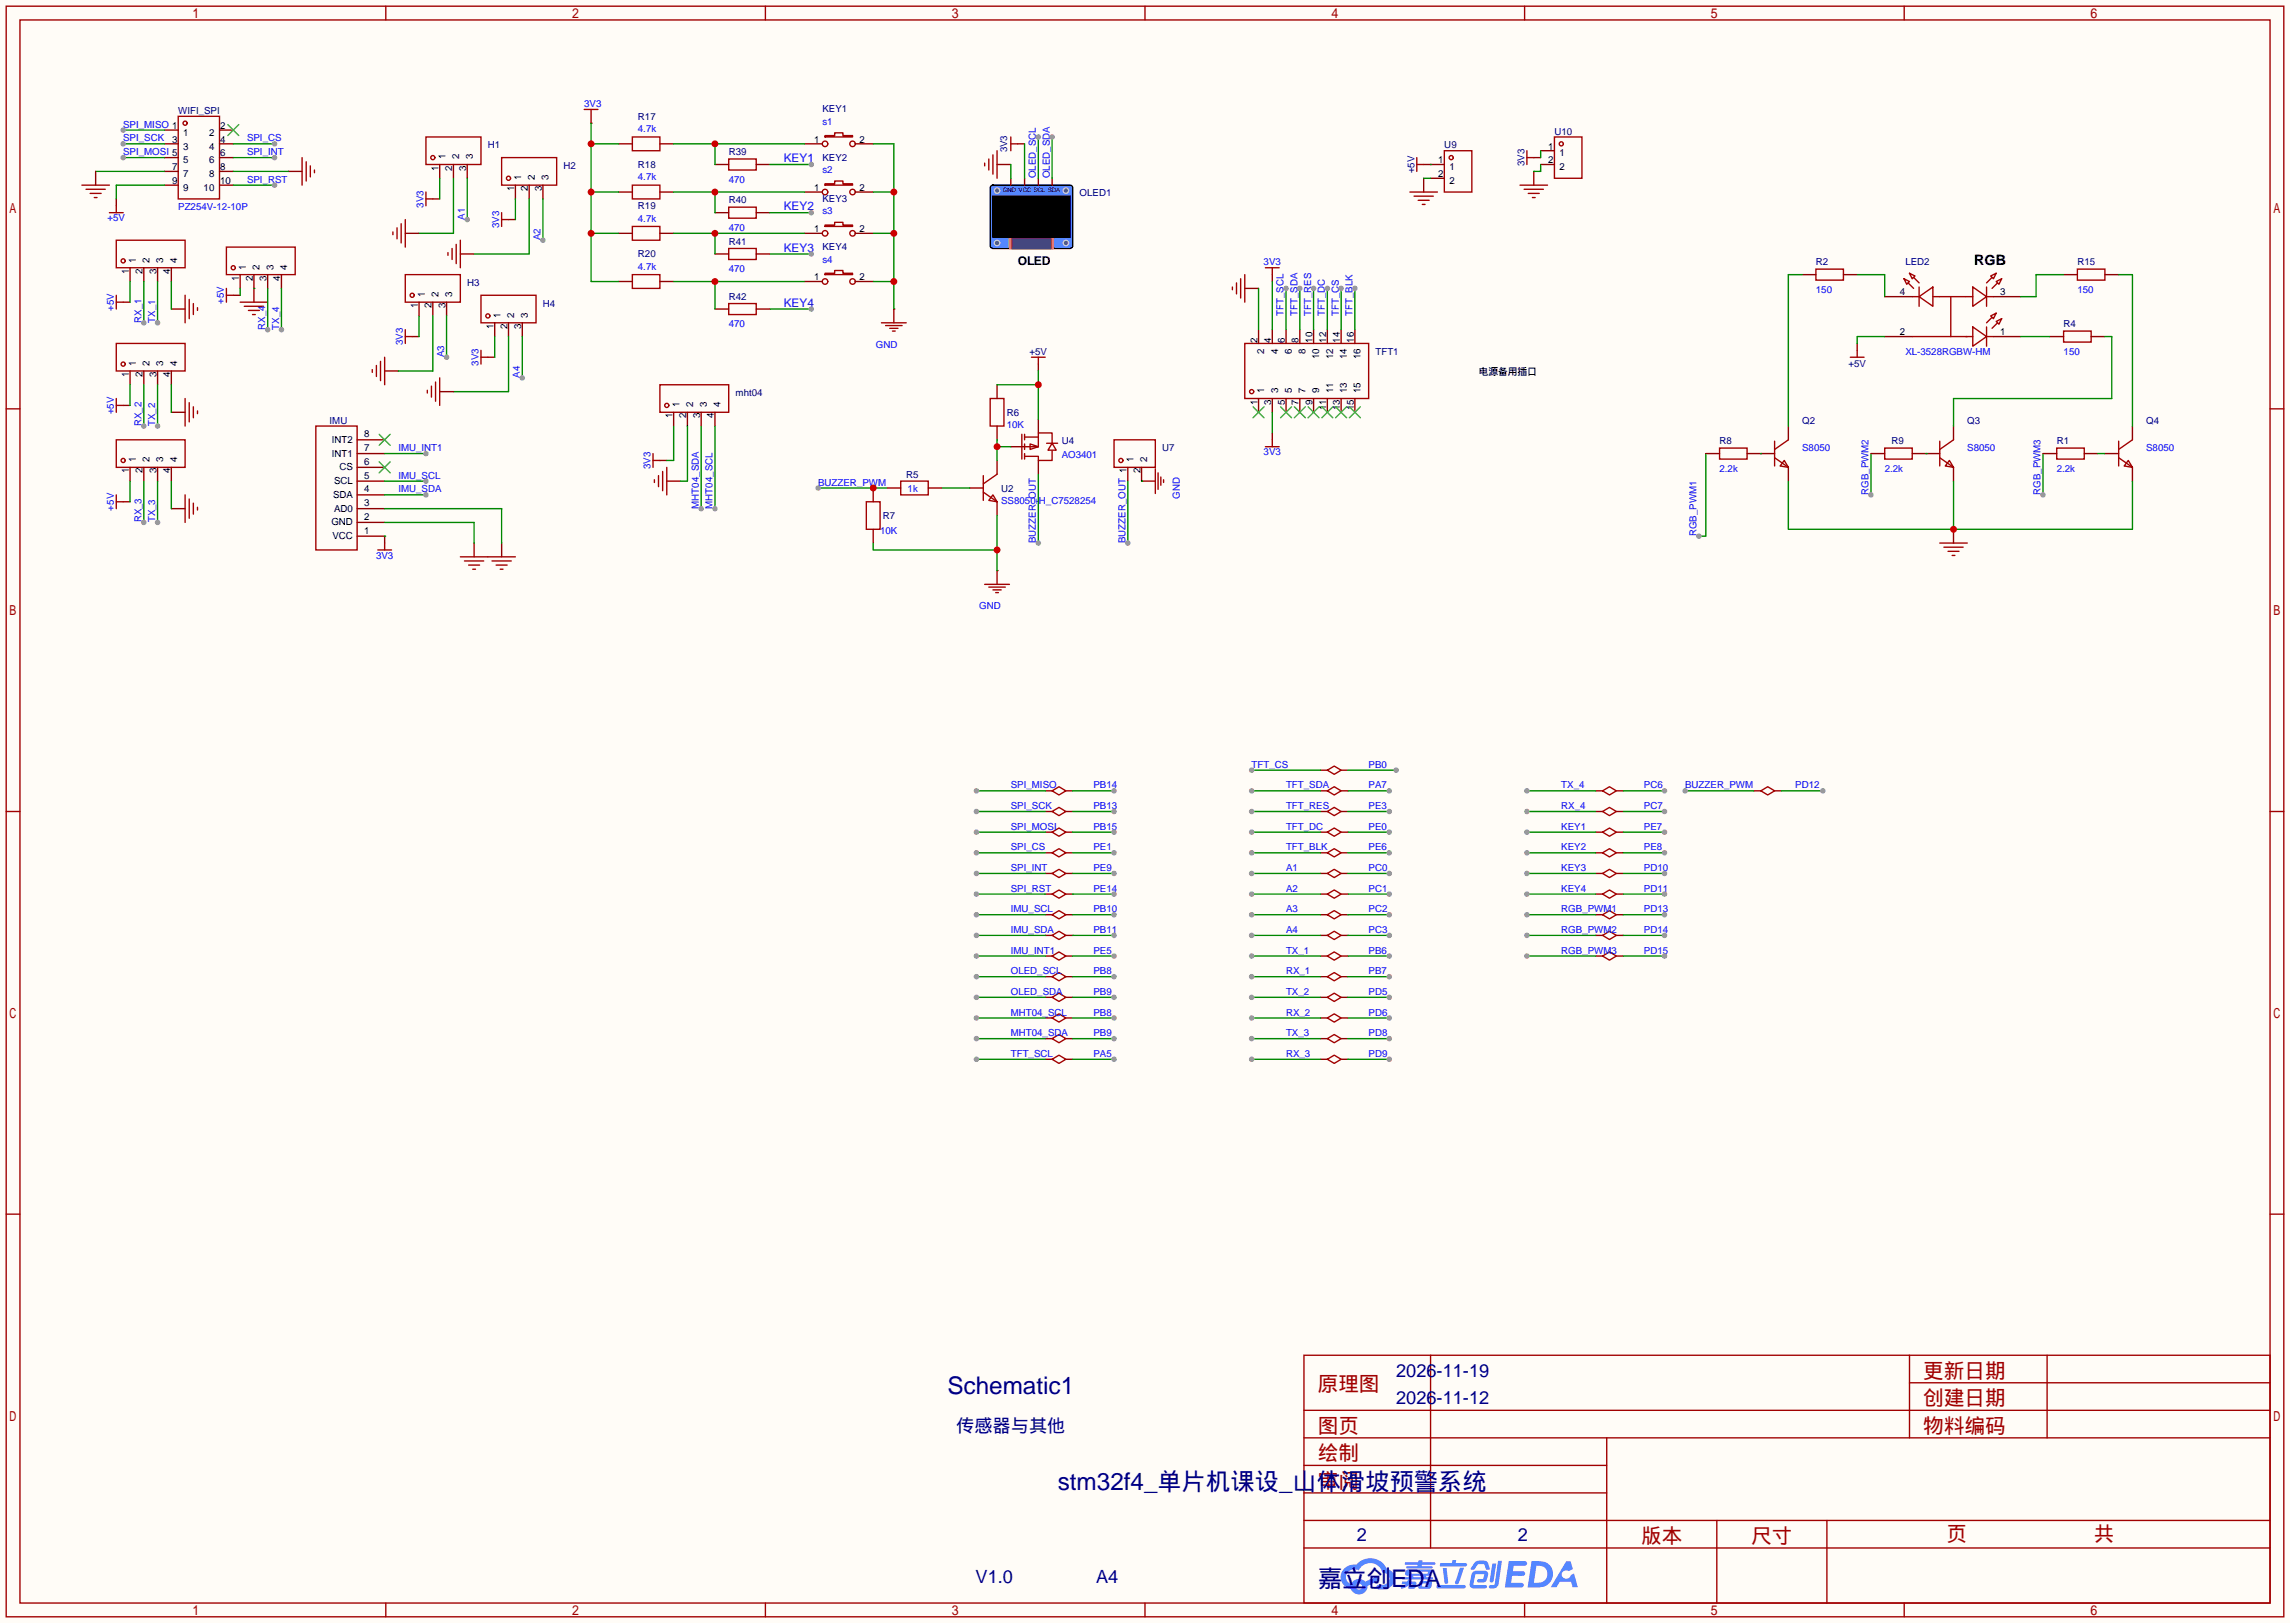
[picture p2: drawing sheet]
<svg xmlns="http://www.w3.org/2000/svg" width="423mm" height="299mm" viewBox="0 0 423 299" stroke-linecap="round" stroke-linejoin="round" font-family="sans-serif">
<defs><g id="words">
<g font-size="4.5" fill="#000080">
<text x="174.9" y="257.2">Schematic1</text>
<text x="195.2" y="275">stm32f4_单片机课设_山体滑坡预警系统</text>
<text x="243.3" y="292.8">嘉立创EDA</text>
</g>
<g font-size="3.8" fill="#a00000">
<text x="243.2" y="256.7">原理图</text>
<text x="355" y="254.2">更新日期</text>
<text x="355" y="259.2">创建日期</text>
<text x="243.2" y="269.4">绘制</text>
<text x="243.2" y="264.3">图页</text>
<text x="355" y="264.3">物料编码</text>
<text x="243.2" y="274.5">审阅</text>
<text x="302.9" y="284.6">版本</text>
<text x="323.2" y="284.6">尺寸</text>
<text x="359.3" y="284.4">页</text>
<text x="386.5" y="284.4">共</text>
</g>
<g font-size="3.4" fill="#000080">
<text x="257.7" y="254.1">2026-11-19</text>
<text x="257.7" y="259.1">2026-11-12</text>
<text x="176.5" y="264.2">传感器与其他</text>
<text x="250.4" y="284.3">2</text>
<text x="280.1" y="284.3">2</text>
<text x="180.1" y="292.2">V1.0</text>
<text x="202.3" y="292.2">A4</text>
</g>
<text font-size="2.6" x="364.4" y="49">RGB</text>
<g font-size="2.2" fill="#00f">
<text x="144.7" y="29.9">KEY1</text>
<text x="144.7" y="38.8">KEY2</text>
<text x="144.7" y="46.4">KEY3</text>
<text x="144.7" y="56.6">KEY4</text>
</g>
<text font-size="2.2" x="187.8" y="49">OLED</text>
<g font-size="1.8" fill="#00f">
<text x="22.7" y="23.6">SPI_MISO 1</text>
<text x="107.8" y="19.7">3V3</text>
<text x="151.8" y="23.1">s1</text>
<text x="22.7" y="26.1">SPI_SCK</text>
<text x="22.7" y="28.6">SPI_MOSI 5</text>
<text x="45.6" y="26.1">SPI_CS</text>
<text x="45.6" y="28.6">SPI_INT</text>
<text x="117.7" y="24.4">4.7k</text>
<text x="45.6" y="33.7">SPI_RST</text>
<text x="117.7" y="33.3">4.7k</text>
<text x="134.5" y="33.7">470</text>
<text x="151.8" y="32">s2</text>
<text x="191.2" y="32.9" transform="rotate(-90 191.2 32.9)">OLED_SCL</text>
<text x="193.7" y="32.9" transform="rotate(-90 193.7 32.9)">OLED_SDA</text>
<text x="19.8" y="40.8">+5V</text>
<text x="32.9" y="38.8">PZ254V-12-10P</text>
<text x="78.2" y="38.3" transform="rotate(-90 78.2 38.3)">3V3</text>
<text x="85.8" y="40.5" transform="rotate(-90 85.8 40.5)">A1</text>
<text x="117.7" y="40.9">4.7k</text>
<text x="151.8" y="39.6">s3</text>
<text x="92.1" y="42.1" transform="rotate(-90 92.1 42.1)">3V3</text>
<text x="99.8" y="44.3" transform="rotate(-90 99.8 44.3)">A2</text>
<text x="134.5" y="42.6">470</text>
<text x="117.7" y="49.8">4.7k</text>
<text x="134.5" y="50.2">470</text>
<text x="151.8" y="48.5">s4</text>
<text x="233.2" y="49">3V3</text>
<text x="21" y="57.4" transform="rotate(-90 21 57.4)">+5V</text>
<text x="26.1" y="59.6" transform="rotate(-90 26.1 59.6)">RX_1</text>
<text x="28.6" y="59.6" transform="rotate(-90 28.6 59.6)">TX_1</text>
<text x="41.3" y="56.1" transform="rotate(-90 41.3 56.1)">+5V</text>
<text x="236.9" y="58.3" transform="rotate(-90 236.9 58.3)">TFT_SCL</text>
<text x="239.5" y="58.3" transform="rotate(-90 239.5 58.3)">TFT_SDA</text>
<text x="242" y="58.3" transform="rotate(-90 242 58.3)">TFT_RES</text>
<text x="244.5" y="58.3" transform="rotate(-90 244.5 58.3)">TFT_DC</text>
<text x="247.1" y="58.3" transform="rotate(-90 247.1 58.3)">TFT_CS</text>
<text x="249.6" y="58.3" transform="rotate(-90 249.6 58.3)">TFT_BLK</text>
<text x="335.2" y="54">150</text>
<text x="383.4" y="54">150</text>
<text x="49" y="60.8" transform="rotate(-90 49 60.8)">RX_4</text>
<text x="51.5" y="60.8" transform="rotate(-90 51.5 60.8)">TX_4</text>
<text x="74.4" y="63.7" transform="rotate(-90 74.4 63.7)">3V3</text>
<text x="82" y="65.9" transform="rotate(-90 82 65.9)">A3</text>
<text x="134.5" y="60.4">470</text>
<text x="161.7" y="64.1">GND</text>
<text x="351.7" y="65.5">XL-3528RGBW-HM</text>
<text x="380.9" y="65.5">150</text>
<text x="88.3" y="67.5" transform="rotate(-90 88.3 67.5)">3V3</text>
<text x="95.9" y="69.7" transform="rotate(-90 95.9 69.7)">A4</text>
<text x="21" y="76.4" transform="rotate(-90 21 76.4)">+5V</text>
<text x="26.1" y="78.6" transform="rotate(-90 26.1 78.6)">RX_2</text>
<text x="28.6" y="78.6" transform="rotate(-90 28.6 78.6)">TX_2</text>
<text x="73.5" y="83.2">IMU_INT1</text>
<text x="185.8" y="79.1">10K</text>
<text x="332.6" y="83.2">S8050</text>
<text x="363.1" y="83.2">S8050</text>
<text x="396.1" y="83.2">S8050</text>
<text x="73.5" y="88.3">IMU_SCL</text>
<text x="120.1" y="86.6" transform="rotate(-90 120.1 86.6)">3V3</text>
<text x="151" y="89.6">BUZZER_PWM</text>
<text x="196" y="84.5">AO3401</text>
<text x="233.2" y="84">3V3</text>
<text x="317.4" y="87.1">2.2k</text>
<text x="347.9" y="87.1">2.2k</text>
<text x="379.6" y="87.1">2.2k</text>
<text x="21" y="94.2" transform="rotate(-90 21 94.2)">+5V</text>
<text x="73.5" y="90.9">IMU_SDA</text>
<text x="129" y="93.9" transform="rotate(-90 129 93.9)">MHT04_SDA</text>
<text x="131.5" y="93.9" transform="rotate(-90 131.5 93.9)">MHT04_SCL</text>
<text x="167.5" y="90.8">1k</text>
<text x="184.8" y="93">SS8050-H_C7528254</text>
<text x="217.8" y="92.1" transform="rotate(-90 217.8 92.1)">GND</text>
<text x="344.9" y="91.3" transform="rotate(-90 344.9 91.3)">RGB_PWM2</text>
<text x="376.6" y="91.3" transform="rotate(-90 376.6 91.3)">RGB_PWM3</text>
<text x="26.1" y="96.4" transform="rotate(-90 26.1 96.4)">RX_3</text>
<text x="28.6" y="96.4" transform="rotate(-90 28.6 96.4)">TX_3</text>
<text x="162.4" y="98.5">10K</text>
<text x="191.2" y="100.2" transform="rotate(-90 191.2 100.2)">BUZZER_OUT</text>
<text x="207.7" y="100.2" transform="rotate(-90 207.7 100.2)">BUZZER_OUT 1</text>
<text x="313.1" y="98.9" transform="rotate(-90 313.1 98.9)">RGB_PWM1</text>
<text x="69.4" y="103.1">3V3</text>
<text x="180.7" y="112.4">GND</text>
<text x="231" y="141.7">TFT_CS</text>
<text x="252.6" y="141.7">PB0</text>
<text x="186.6" y="145.5">SPI_MISO</text>
<text x="186.6" y="149.3">SPI_SCK</text>
<text x="201.8" y="145.5">PB14</text>
<text x="201.8" y="149.3">PB13</text>
<text x="237.4" y="145.5">TFT_SDA</text>
<text x="237.4" y="149.3">TFT_RES</text>
<text x="252.6" y="145.5">PA7</text>
<text x="252.6" y="149.3">PE3</text>
<text x="288.2" y="145.5">TX_4</text>
<text x="288.2" y="149.3">RX_4</text>
<text x="303.4" y="145.5">PC6</text>
<text x="303.4" y="149.3">PC7</text>
<text x="311" y="145.5">BUZZER_PWM</text>
<text x="331.3" y="145.5">PD12</text>
<text x="186.6" y="153.1">SPI_MOSI</text>
<text x="201.8" y="153.1">PB15</text>
<text x="237.4" y="153.1">TFT_DC</text>
<text x="252.6" y="153.1">PE0</text>
<text x="288.2" y="153.1">KEY1</text>
<text x="303.4" y="153.1">PE7</text>
<text x="186.6" y="156.9">SPI_CS</text>
<text x="186.6" y="160.7">SPI_INT</text>
<text x="201.8" y="156.9">PE1</text>
<text x="201.8" y="160.7">PE9</text>
<text x="237.4" y="156.9">TFT_BLK</text>
<text x="237.4" y="160.7">A1</text>
<text x="252.6" y="156.9">PE6</text>
<text x="252.6" y="160.7">PC0</text>
<text x="288.2" y="156.9">KEY2</text>
<text x="288.2" y="160.7">KEY3</text>
<text x="303.4" y="156.9">PE8</text>
<text x="303.4" y="160.7">PD10</text>
<text x="186.6" y="164.5">SPI_RST</text>
<text x="201.8" y="164.5">PE14</text>
<text x="237.4" y="164.5">A2</text>
<text x="252.6" y="164.5">PC1</text>
<text x="288.2" y="164.5">KEY4</text>
<text x="303.4" y="164.5">PD11</text>
<text x="186.6" y="168.3">IMU_SCL</text>
<text x="186.6" y="172.1">IMU_SDA</text>
<text x="201.8" y="168.3">PB10</text>
<text x="201.8" y="172.1">PB11</text>
<text x="237.4" y="168.3">A3</text>
<text x="237.4" y="172.1">A4</text>
<text x="252.6" y="168.3">PC2</text>
<text x="252.6" y="172.1">PC3</text>
<text x="288.2" y="168.3">RGB_PWM1</text>
<text x="288.2" y="172.1">RGB_PWM2</text>
<text x="303.4" y="168.3">PD13</text>
<text x="303.4" y="172.1">PD14</text>
<text x="186.6" y="176">IMU_INT1</text>
<text x="186.6" y="179.8">OLED_SCL</text>
<text x="201.8" y="176">PE5</text>
<text x="201.8" y="179.8">PB8</text>
<text x="237.4" y="176">TX_1</text>
<text x="237.4" y="179.8">RX_1</text>
<text x="252.6" y="176">PB6</text>
<text x="252.6" y="179.8">PB7</text>
<text x="288.2" y="176">RGB_PWM3</text>
<text x="303.4" y="176">PD15</text>
<text x="186.6" y="183.6">OLED_SDA</text>
<text x="201.8" y="183.6">PB9</text>
<text x="237.4" y="183.6">TX_2</text>
<text x="252.6" y="183.6">PD5</text>
<text x="186.6" y="187.4">MHT04_SCL</text>
<text x="186.6" y="191.2">MHT04_SDA</text>
<text x="201.8" y="187.4">PB8</text>
<text x="201.8" y="191.2">PB9</text>
<text x="237.4" y="187.4">RX_2</text>
<text x="237.4" y="191.2">TX_3</text>
<text x="252.6" y="187.4">PD6</text>
<text x="252.6" y="191.2">PD8</text>
<text x="186.6" y="195">TFT_SCL</text>
<text x="201.8" y="195">PA5</text>
<text x="237.4" y="195">RX_3</text>
<text x="252.6" y="195">PD9</text>
</g>
<g font-size="1.8" fill="#000080">
<text x="32.9" y="21">WIFI_SPI</text>
<text x="117.7" y="22.1">R17</text>
<text x="151.8" y="20.7">KEY1</text>
<text x="90" y="27.4">H1</text>
<text x="134.5" y="28.6">R39</text>
<text x="151.8" y="29.6">KEY2</text>
<text x="185.9" y="28.1" transform="rotate(-90 185.9 28.1)">3V3</text>
<text x="266.6" y="27.4">U9</text>
<text x="286.9" y="24.8">U10</text>
<text x="104" y="31.2">H2</text>
<text x="117.7" y="31">R18</text>
<text x="261" y="32" transform="rotate(-90 261 32)">+5V</text>
<text x="281.4" y="30.7" transform="rotate(-90 281.4 30.7)">3V3</text>
<text x="117.7" y="38.6">R19</text>
<text x="134.5" y="37.5">R40</text>
<text x="151.8" y="37.3">KEY3</text>
<text x="199.3" y="36.3">OLED1</text>
<text x="117.7" y="47.5">R20</text>
<text x="134.5" y="45.1">R41</text>
<text x="151.8" y="46.1">KEY4</text>
<text x="86.2" y="52.8">H3</text>
<text x="335.2" y="49">R2</text>
<text x="351.7" y="49">LED2</text>
<text x="383.4" y="49">R15</text>
<text x="100.2" y="56.6">H4</text>
<text x="134.5" y="55.3">R42</text>
<text x="190" y="65.5">+5V</text>
<text x="253.9" y="65.5">TFT1</text>
<text x="380.9" y="60.4">R4</text>
<text x="341.2" y="67.8">+5V</text>
<text x="135.8" y="73.1">mht04</text>
<text x="185.8" y="76.8">R6</text>
<text x="60.8" y="78.2">IMU</text>
<text x="196" y="82">U4</text>
<text x="214.5" y="83.2">U7</text>
<text x="317.4" y="82">R8</text>
<text x="332.6" y="78.2">Q2</text>
<text x="349.1" y="82">R9</text>
<text x="363.1" y="78.2">Q3</text>
<text x="379.6" y="82">R1</text>
<text x="396.1" y="78.2">Q4</text>
<text x="167.3" y="88.2">R5</text>
<text x="162.9" y="95.8">R7</text>
<text x="184.8" y="90.8">U2</text>
</g>
<g font-size="1.8">
<text x="40.6" y="23.8">2</text>
<text x="31.8" y="26.3">3</text>
<text x="33.8" y="25.1">1</text>
<text x="33.8" y="27.6">3</text>
<text x="38.6" y="27.6">4</text>
<text x="38.6" y="25.1">2</text>
<text x="40.6" y="28.9">6</text>
<text x="40.6" y="26.3">4</text>
<text x="82.2" y="29.4" transform="rotate(-90 82.2 29.4)">1</text>
<text x="84.7" y="29.4" transform="rotate(-90 84.7 29.4)">2</text>
<text x="87.3" y="29.4" transform="rotate(-90 87.3 29.4)">3</text>
<text x="150.3" y="26.3">1</text>
<text x="158.6" y="26.3">2</text>
<text x="285.8" y="27.6">1</text>
<text x="287.8" y="28.9">1</text>
<text x="31.8" y="31.4">7</text>
<text x="31.8" y="33.9">9</text>
<text x="33.8" y="30.1">5</text>
<text x="33.8" y="32.7">7</text>
<text x="33.8" y="35.2">9</text>
<text x="37.6" y="35.2">10</text>
<text x="38.6" y="32.7">8</text>
<text x="38.6" y="30.1">6</text>
<text x="40.6" y="33.9">10</text>
<text x="40.6" y="31.4">8</text>
<text x="80.9" y="31.5" transform="rotate(-90 80.9 31.5)">1</text>
<text x="83.5" y="31.5" transform="rotate(-90 83.5 31.5)">2</text>
<text x="86" y="31.5" transform="rotate(-90 86 31.5)">3</text>
<text x="94.9" y="35.3" transform="rotate(-90 94.9 35.3)">1</text>
<text x="96.2" y="33.2" transform="rotate(-90 96.2 33.2)">1</text>
<text x="97.4" y="35.3" transform="rotate(-90 97.4 35.3)">2</text>
<text x="98.7" y="33.2" transform="rotate(-90 98.7 33.2)">2</text>
<text x="100" y="35.3" transform="rotate(-90 100 35.3)">3</text>
<text x="101.3" y="33.2" transform="rotate(-90 101.3 33.2)">3</text>
<text x="150.3" y="35.2">1</text>
<text x="158.6" y="35.2">2</text>
<text x="265.4" y="30.1">1</text>
<text x="265.4" y="32.7">2</text>
<text x="267.5" y="31.4">1</text>
<text x="267.5" y="33.9">2</text>
<text x="285.8" y="30.1">2</text>
<text x="287.8" y="31.4">2</text>
<text x="150.3" y="42.8">1</text>
<text x="158.6" y="42.8">2</text>
<text x="23.8" y="50.5" transform="rotate(-90 23.8 50.5)">1</text>
<text x="25.1" y="48.5" transform="rotate(-90 25.1 48.5)">1</text>
<text x="26.3" y="50.5" transform="rotate(-90 26.3 50.5)">2</text>
<text x="27.6" y="48.5" transform="rotate(-90 27.6 48.5)">2</text>
<text x="28.9" y="50.5" transform="rotate(-90 28.9 50.5)">3</text>
<text x="30.1" y="48.5" transform="rotate(-90 30.1 48.5)">3</text>
<text x="31.4" y="50.5" transform="rotate(-90 31.4 50.5)">4</text>
<text x="32.7" y="48.5" transform="rotate(-90 32.7 48.5)">4</text>
<text x="44.1" y="51.8" transform="rotate(-90 44.1 51.8)">1</text>
<text x="45.4" y="49.7" transform="rotate(-90 45.4 49.7)">1</text>
<text x="46.6" y="51.8" transform="rotate(-90 46.6 51.8)">2</text>
<text x="47.9" y="49.7" transform="rotate(-90 47.9 49.7)">2</text>
<text x="49.2" y="51.8" transform="rotate(-90 49.2 51.8)">3</text>
<text x="50.5" y="49.7" transform="rotate(-90 50.5 49.7)">3</text>
<text x="51.7" y="51.8" transform="rotate(-90 51.7 51.8)">4</text>
<text x="53" y="49.7" transform="rotate(-90 53 49.7)">4</text>
<text x="150.3" y="51.7">1</text>
<text x="158.6" y="51.7">2</text>
<text x="77.1" y="56.9" transform="rotate(-90 77.1 56.9)">1</text>
<text x="78.4" y="54.8" transform="rotate(-90 78.4 54.8)">1</text>
<text x="79.7" y="56.9" transform="rotate(-90 79.7 56.9)">2</text>
<text x="80.9" y="54.8" transform="rotate(-90 80.9 54.8)">2</text>
<text x="82.2" y="56.9" transform="rotate(-90 82.2 56.9)">3</text>
<text x="83.5" y="54.8" transform="rotate(-90 83.5 54.8)">3</text>
<text x="92.4" y="58.6" transform="rotate(-90 92.4 58.6)">1</text>
<text x="94.9" y="58.6" transform="rotate(-90 94.9 58.6)">2</text>
<text x="97.4" y="58.6" transform="rotate(-90 97.4 58.6)">3</text>
<text x="350.7" y="54.5">4</text>
<text x="369.2" y="54.5">3</text>
<text x="91.1" y="60.7" transform="rotate(-90 91.1 60.7)">1</text>
<text x="93.6" y="60.7" transform="rotate(-90 93.6 60.7)">2</text>
<text x="96.2" y="60.7" transform="rotate(-90 96.2 60.7)">3</text>
<text x="232.1" y="63.2" transform="rotate(-90 232.1 63.2)">2</text>
<text x="233.3" y="65.3" transform="rotate(-90 233.3 65.3)">2</text>
<text x="234.6" y="63.2" transform="rotate(-90 234.6 63.2)">4</text>
<text x="235.9" y="65.3" transform="rotate(-90 235.9 65.3)">4</text>
<text x="237.1" y="63.2" transform="rotate(-90 237.1 63.2)">6</text>
<text x="238.4" y="65.3" transform="rotate(-90 238.4 65.3)">6</text>
<text x="239.7" y="63.2" transform="rotate(-90 239.7 63.2)">8</text>
<text x="241" y="65.3" transform="rotate(-90 241 65.3)">8</text>
<text x="242.2" y="63.2" transform="rotate(-90 242.2 63.2)">10</text>
<text x="244.8" y="63.2" transform="rotate(-90 244.8 63.2)">12</text>
<text x="247.3" y="63.2" transform="rotate(-90 247.3 63.2)">14</text>
<text x="249.8" y="63.2" transform="rotate(-90 249.8 63.2)">16</text>
<text x="350.7" y="61.9">2</text>
<text x="369.2" y="61.9">1</text>
<text x="23.8" y="69.6" transform="rotate(-90 23.8 69.6)">1</text>
<text x="25.1" y="67.5" transform="rotate(-90 25.1 67.5)">1</text>
<text x="26.3" y="69.6" transform="rotate(-90 26.3 69.6)">2</text>
<text x="27.6" y="67.5" transform="rotate(-90 27.6 67.5)">2</text>
<text x="28.9" y="69.6" transform="rotate(-90 28.9 69.6)">3</text>
<text x="30.1" y="67.5" transform="rotate(-90 30.1 67.5)">3</text>
<text x="31.4" y="69.6" transform="rotate(-90 31.4 69.6)">4</text>
<text x="32.7" y="67.5" transform="rotate(-90 32.7 67.5)">4</text>
<text x="243.5" y="66.3" transform="rotate(-90 243.5 66.3)">10</text>
<text x="246" y="66.3" transform="rotate(-90 246 66.3)">12</text>
<text x="248.6" y="66.3" transform="rotate(-90 248.6 66.3)">14</text>
<text x="251.1" y="66.3" transform="rotate(-90 251.1 66.3)">16</text>
<text x="272.9" y="69.3">电源备用插口</text>
<text x="124.1" y="77.2" transform="rotate(-90 124.1 77.2)">1</text>
<text x="125.4" y="75.1" transform="rotate(-90 125.4 75.1)">1</text>
<text x="126.7" y="77.2" transform="rotate(-90 126.7 77.2)">2</text>
<text x="127.9" y="75.1" transform="rotate(-90 127.9 75.1)">2</text>
<text x="129.2" y="77.2" transform="rotate(-90 129.2 77.2)">3</text>
<text x="130.5" y="75.1" transform="rotate(-90 130.5 75.1)">3</text>
<text x="131.7" y="77.2" transform="rotate(-90 131.7 77.2)">4</text>
<text x="133" y="75.1" transform="rotate(-90 133 75.1)">4</text>
<text x="232.1" y="74.7" transform="rotate(-90 232.1 74.7)">1</text>
<text x="233.3" y="72.6" transform="rotate(-90 233.3 72.6)">1</text>
<text x="234.6" y="74.7" transform="rotate(-90 234.6 74.7)">3</text>
<text x="235.9" y="72.6" transform="rotate(-90 235.9 72.6)">3</text>
<text x="237.1" y="74.7" transform="rotate(-90 237.1 74.7)">5</text>
<text x="238.4" y="72.6" transform="rotate(-90 238.4 72.6)">5</text>
<text x="239.7" y="74.7" transform="rotate(-90 239.7 74.7)">7</text>
<text x="241" y="72.6" transform="rotate(-90 241 72.6)">7</text>
<text x="242.2" y="74.7" transform="rotate(-90 242.2 74.7)">9</text>
<text x="243.5" y="72.6" transform="rotate(-90 243.5 72.6)">9</text>
<text x="244.8" y="75.7" transform="rotate(-90 244.8 75.7)">11</text>
<text x="246" y="72.6" transform="rotate(-90 246 72.6)">11</text>
<text x="247.3" y="75.7" transform="rotate(-90 247.3 75.7)">13</text>
<text x="248.6" y="72.6" transform="rotate(-90 248.6 72.6)">13</text>
<text x="249.8" y="75.7" transform="rotate(-90 249.8 75.7)">15</text>
<text x="251.1" y="72.6" transform="rotate(-90 251.1 72.6)">15</text>
<text x="61.3" y="81.7">INT2</text>
<text x="67.2" y="83.2">7</text>
<text x="67.2" y="80.7">8</text>
<text x="23.8" y="87.4" transform="rotate(-90 23.8 87.4)">1</text>
<text x="25.1" y="85.3" transform="rotate(-90 25.1 85.3)">1</text>
<text x="26.3" y="87.4" transform="rotate(-90 26.3 87.4)">2</text>
<text x="27.6" y="85.3" transform="rotate(-90 27.6 85.3)">2</text>
<text x="28.9" y="87.4" transform="rotate(-90 28.9 87.4)">3</text>
<text x="30.1" y="85.3" transform="rotate(-90 30.1 85.3)">3</text>
<text x="31.4" y="87.4" transform="rotate(-90 31.4 87.4)">4</text>
<text x="32.7" y="85.3" transform="rotate(-90 32.7 85.3)">4</text>
<text x="61.3" y="84.3">INT1</text>
<text x="61.7" y="89.3">SCL</text>
<text x="62.7" y="86.8">CS</text>
<text x="67.2" y="88.3">5</text>
<text x="67.2" y="85.8">6</text>
<text x="209.2" y="85.3" transform="rotate(-90 209.2 85.3)">1</text>
<text x="210.5" y="87.4" transform="rotate(-90 210.5 87.4)">2</text>
<text x="211.7" y="85.3" transform="rotate(-90 211.7 85.3)">2</text>
<text x="61.5" y="91.9">SDA</text>
<text x="61.7" y="94.4">AD0</text>
<text x="67.2" y="95.9">2</text>
<text x="67.2" y="93.4">3</text>
<text x="67.2" y="90.9">4</text>
<text x="61.2" y="97">GND</text>
<text x="61.4" y="99.5">VCC</text>
<text x="67.2" y="98.5">1</text>
</g>
<text font-size="1.1" x="185.1" y="35.4">GND VCC SCL SDA</text>
</g></defs>
<path d="M0 0h422.7v299.5h-422.7z" fill="#fffcf7"/>
<g fill="none" stroke="#a10000" stroke-width=".25">
<path d="M1.1 1.1h420.4v297.2h-420.4zM3.7 3.7h415.3v292.1h-415.3zM71.2 1.1v2.6M141.3 1.1v2.6M211.3 1.1v2.6M281.4 1.1v2.6M351.5 1.1v2.6M1.1 75.4h2.6M419 75.4h2.5M1.1 149.7h2.6M419 149.7h2.5M1.1 224h2.6"/>
<path d="M419 224h2.5M240.7 250.1h178.3v45.7h-178.3zM264 250.1v35.5M352.4 250.1v15.2M352.4 255.1h66.6M377.8 250.1v15.2M240.7 270.4h55.8M240.7 265.3h178.3M240.7 275.5h55.8M240.7 260.2h178.3M296.5 265.3v30.5M71.2 295.8v2.5"/>
<path d="M141.3 295.8v2.5M211.3 295.8v2.5M240.7 285.6h178.3M240.7 280.5h178.3M281.4 295.8v2.5M316.9 280.5v15.3M337.2 280.5v15.3M351.5 295.8v2.5"/>
</g>
<g fill="#5487ff">
<path d="M278.5 288h2.1a.97 .97 0 0 1 1.3 .5 .53 .53 0 0 1-.7 .4h-1.8l-.2 1h1.9a.43 .43 0 0 1 .4 .5 .43 .43 0 0 1-.5 .4h-1.9l-.2 1.3h1.7a.45 .45 0 0 1 .6 .1 .45 .45 0 0 1-.2 .6l-3.3 .1z"/>
<path d="M289.1 288.1h.8l.4 1.4-.7 .4a.82 .82 0 0 0-1.2 .1 .82 .82 0 0 0 .1 1.1 .82 .82 0 0 0 1.1 0l.3-.5 .6-.3 .7 2.6h-1l-.2-1.1h-2.1l-.6 1.1h-1.1z"/>
<path d="M275.4 288.5h.8l-.5 3.2a.36 .36 0 0 1-.4 .3 .36 .36 0 0 1-.4-.3z"/>
<path d="M276.5 288h.7l-.6 4.3a1.13 1.13 0 0 1-1.8 .6l.2-.4 .7-.1 .2-.2z"/>
<path d="M272.2 288.3l.6-.3h1a.77 .77 0 0 1 .9 .5l.3 .9-.2 .2h-.5l-.4-1h-.9a1.3 1.3 0 0 0-.8 .9l-.6 .1-.2-.1z"/>
<path d="M271.8 290.2l.5-.4h1.7a.66 .66 0 0 1 .6 1l-.1 .4a.81 .81 0 0 1-.9 .8h-.7a.32 .32 0 0 1-.3-.4 .32 .32 0 0 1 .4-.3h.7l.2-.8h-1.6l-.3 1.9 2.1 .1a.32 .32 0 0 1 .3 .3 .32 .32 0 0 1-.3 .3h-2.3l-.5-.3-.1-.5z"/>
<path d="M265.2 292.4h5a.33 .33 0 0 1 .3 .4 .33 .33 0 0 1-.3 .3h-4.9l-.2-.2z"/>
<path d="M269.5 289.3h.7l-1 2.8a.36 .36 0 0 1-.4 .2 .36 .36 0 0 1-.3-.3z"/>
<path d="M266.3 289.3h.7l.3 2.6a.34 .34 0 0 1-.3 .3 .34 .34 0 0 1-.4-.2z"/>
<path d="M265.8 288.4h2.2v-.4l.2-.2h.6l-.1 .6h1.8a.32 .32 0 0 1 .3 .3 .32 .32 0 0 1-.4 .3h-4.5l-.2-.1z"/>
<path d="M258.8 291.8h.9l.1-.2h.7l-.1 .2 .9 .1a.82 .82 0 0 1-.6 1.3h-.8v-.5l.8-.1v-.3h-.5l-.5 .4-1 .5-.2-.5 1-.4h-.8z"/>
<path d="M259.3 288.3h2.5v-.4h.8l-.1 .4h2.2l.2 .2-.2 .2h-2.3v.3h1.8l.2 .2-.2 .2h-4.5l-.2-.2 .1-.2h2l.1-.3h-2.3l-.1-.1z"/>
<path d="M282.7 288l-.8 4.9h1.7a2.47 2.47 0 0 0 2.9-1.7 2.47 2.47 0 0 0-1.4-3zM283.6 288.9a1.61 1.61 0 0 1 2 1.4 1.61 1.61 0 0 1-1.8 1.8h-.7z"/>
<path d="M259.5 289.8a.55 .55 0 0 0-.2 .7 .55 .55 0 0 0 .7 .2l.1 .3h-1.3v.4h5.5l.2-.1-.2-.3h-1.2l.2-.3a.7 .7 0 0 0 .8-.2 .7 .7 0 0 0 0-.9h-4.2zM260.1 290h3.3l.2 .1-.2 .3h-3.3l-.1-.2zM260.8 290.7h1.7l-.2 .3h-1.4z"/>
<path d="M262 291.9a1.05 1.05 0 0 0-.1 1.2 2.91 2.91 0 0 0 2.2-.1 .98 .98 0 0 0 0-1.2l-1.6-.1zM262.6 292.2h.8h.1v.3l-.2 .2h-.8z"/>
<path d="M248.2 289.4a2.23 2.23 0 0 0-.7 2.3 2.23 2.23 0 0 0 1.8 1.5 1.58 1.58 0 0 0 1.8 1 1.58 1.58 0 0 0 1.3-1.6l2.2-1-.5-.8-2.1 1a1.65 1.65 0 0 0-2.7 .5 1.45 1.45 0 0 1-.7-2 1.45 1.45 0 0 1 2-.6l.2 .1a2.3 2.3 0 0 1 2.3-1.4 2.3 2.3 0 0 1 2.1 1.8 1.12 1.12 0 0 1 1.2 1 1.12 1.12 0 0 1-1.1 1.2h-.7a.45 .45 0 0 0-.6 .4 .45 .45 0 0 0 .5 .5 2.26 2.26 0 0 0 2.9-2.4 2.04 2.04 0 0 0-1.5-1.5 3.3 3.3 0 0 0-5.6-.7l-1.1 .1zM250.3 292.8a.57 .57 0 0 1 1.1 0 .57 .57 0 0 1-1.1 0z"/>
</g>
<g fill="none" stroke="#870000" stroke-width=".25">
<path d="M30.4 24h2.5M30.4 34.2h2.5M30.4 26.5h2.5M30.4 31.6h2.5M30.4 29.1h2.5M40.5 24h2.6M40.5 34.2h2.6M40.5 26.5h2.6M40.5 31.6h2.6M40.5 29.1h2.6M79.9 36.7h1.3M93.9 40.5h1.2"/>
<path d="M234.8 50.7v1.2M76.1 62.1h1.2M90 65.9h1.3M234.8 79.9v1.3M121.8 85h1.3"/>
</g>
<g fill="none" stroke="#a10000" stroke-width=".25">
<path d="M32.9 21.5h7.6v15.2h-7.6zM78.6 35.4v2.6M78.6 36.7h1.3M92.6 39.2v2.6M92.6 40.5h1.3M233.6 49.4h2.5M234.8 49.4v1.3M74.8 60.8v2.6M74.8 62.1h1.3M88.8 64.6v2.6M88.8 65.9h1.2M120.5 83.7v2.5"/>
<path d="M120.5 85h1.3M233.6 82.4h2.5M234.8 81.2v1.2"/>
<circle cx="34.2" cy="22.7" r=".38"/>
</g>
<path d="M42 23l2.1 2M44.1 23l-2.1 2" fill="none" stroke="#3c3" stroke-width=".25"/>
<path d="M22.7 24h7.7" fill="none" stroke="#008700" stroke-width=".25"/>
<circle cx="22.7" cy="24" r=".51" fill="#999"/>
<path d="M22.7 26.5h7.7" fill="none" stroke="#008700" stroke-width=".25"/>
<circle cx="22.7" cy="26.5" r=".51" fill="#999"/>
<path d="M22.7 29.1h7.7" fill="none" stroke="#008700" stroke-width=".25"/>
<circle cx="22.7" cy="29.1" r=".51" fill="#999"/>
<path d="M43.1 26.5h7.6" fill="none" stroke="#008700" stroke-width=".25"/>
<circle cx="50.7" cy="26.5" r=".51" fill="#999"/>
<path d="M43.1 29.1h7.6" fill="none" stroke="#008700" stroke-width=".25"/>
<circle cx="50.7" cy="29.1" r=".51" fill="#999"/>
<path d="M43.1 34.2h7.6" fill="none" stroke="#008700" stroke-width=".25"/>
<circle cx="50.7" cy="34.2" r=".51" fill="#999"/>
<path d="M17.7 31.6h12.7M30.4 34.2h-8.9v2.5M43.1 31.6h10.1M237.4 53.2v7.6" fill="none" stroke="#008700" stroke-width=".25"/>
<g fill="none" stroke="#870000" stroke-width=".25">
<path d="M21.5 36.7v1.3M53.2 31.6h2.6M22.7 55.8h1.3M43.1 54.5h1.2M22.7 74.8h1.3M232.3 60.8v2.6M232.3 73.5v2.6M234.8 60.8v2.6M234.8 73.5v2.6M237.4 60.8v2.6M237.4 73.5v2.6M239.9 60.8v2.6"/>
<path d="M239.9 73.5v2.6M242.4 60.8v2.6M242.4 73.5v2.6M245 60.8v2.6M245 73.5v2.6M247.5 60.8v2.6M247.5 73.5v2.6M250.1 60.8v2.6M250.1 73.5v2.6M22.7 92.6h1.3"/>
</g>
<g fill="none" stroke="#a10000" stroke-width=".25">
<path d="M20.2 39.2h2.5M21.5 38v1.2M55.8 29.1v5.1M56.5 29.8v3.6M57.3 30.6v2M58 31.4v.5M21.5 54.5v2.5M21.5 55.8h1.2M41.8 53.2v2.6M41.8 54.5h1.3M21.5 73.5v2.6M21.5 74.8h1.2"/>
<path d="M229.7 63.4h22.9v10.1h-22.9zM21.5 91.3v2.6M21.5 92.6h1.2"/>
<circle cx="231" cy="72.3" r=".38"/>
</g>
<g fill="none" stroke="#3c3" stroke-width=".25">
<path d="M231.3 75.1l2 2M233.3 75.1l-2 2M236.3 75.1l2.1 2M238.4 75.1l-2.1 2M238.9 75.1l2 2M240.9 75.1l-2 2M241.4 75.1l2.1 2M243.5 75.1l-2.1 2M244 75.1l2 2M246 75.1l-2 2M246.5 75.1l2 2M248.5 75.1l-2 2"/>
<path d="M249 75.1l2.1 2M251.1 75.1l-2.1 2"/>
</g>
<circle cx="237.4" cy="53.2" r=".51" fill="#999"/>
<path d="M239.9 53.2v7.6" fill="none" stroke="#008700" stroke-width=".25"/>
<circle cx="239.9" cy="53.2" r=".51" fill="#999"/>
<path d="M242.4 53.2v7.6" fill="none" stroke="#008700" stroke-width=".25"/>
<circle cx="242.4" cy="53.2" r=".51" fill="#999"/>
<path d="M245 53.2v7.6" fill="none" stroke="#008700" stroke-width=".25"/>
<circle cx="245" cy="53.2" r=".51" fill="#999"/>
<path d="M247.5 53.2v7.6" fill="none" stroke="#008700" stroke-width=".25"/>
<circle cx="247.5" cy="53.2" r=".51" fill="#999"/>
<path d="M250.1 53.2v7.6" fill="none" stroke="#008700" stroke-width=".25"/>
<circle cx="250.1" cy="53.2" r=".51" fill="#999"/>
<g fill="none" stroke="#870000" stroke-width=".25">
<path d="M24 49.4v2.5M26.5 49.4v2.5M29.1 49.4v2.5M31.6 49.4v2.5M44.3 50.7v2.5M46.9 50.7v2.5M49.4 50.7v2.5M51.9 50.7v2.5M229.7 53.2h2.6M24 68.5v2.5M26.5 68.5v2.5M29.1 68.5v2.5"/>
<path d="M31.6 68.5v2.5M124.3 76.1v2.5M126.9 76.1v2.5M129.4 76.1v2.5M132 76.1v2.5M184 71v2.5M184 78.6v2.6M191.6 77.3v2.6M24 86.2v2.6M26.5 86.2v2.6M29.1 86.2v2.6M31.6 86.2v2.6"/>
<path d="M161.2 90v2.6M161.2 97.7v2.5M163.7 90h2.5M171.3 90h2.6M178.9 90h2.6M184 85v2.5M184 92.6v2.5M186.6 82.4h2.5M191.6 85v2.5M210.7 88.8h.1M184 105.3h.1"/>
</g>
<g fill="none" stroke="#a10000" stroke-width=".25">
<path d="M21.5 44.3h12.7v5.1h-12.7zM41.8 45.6h12.7v5.1h-12.7zM227.5 53v.5M228.2 52.2v2M229 51.4v3.6M229.7 50.7v5.1M21.5 63.4h12.7v5.1h-12.7zM121.8 71h12.7v5.1h-12.7zM182.8 73.5h2.5v5.1h-2.5zM21.5 81.2h12.7v5h-12.7zM159.9 92.6h2.5v5.1h-2.5zM166.2 88.8h5.1v2.5h-5.1z"/>
<path d="M181.5 90.8l2.5 1.8M181.5 87.8v4.5M183.3 91.3l.7 1.3-1.5-.3zM184 87.5l-2.5 1.8M188.6 80.1v4.6M189.1 80.1v1.1M189.1 81.9v1M189.1 83.7v1M189.1 80.6h2.5M190.1 81.9l1.5 .5-1.5 .5zM193.2 81.8h2M194.2 81.8l.7 1.3h-1.5z"/>
<path d="M194.2 81.7v-1.8h-2.6v2.5h-2.5M194.2 83.2v1.8h-2.6v-.8h-2.5M210.7 88.8h2.5M213.2 86.5v4.6M213.7 87.2v3.1M214.2 88v1.5M214.8 88.5v.5M181.7 107.8h4.6M182.5 108.3h3M183.3 108.8h1.5M183.8 109.3h.5M184 105.3v2.5"/>
<circle cx="22.7" cy="48.1" r=".38"/>
<circle cx="43.1" cy="49.4" r=".38"/>
<circle cx="22.7" cy="67.2" r=".38"/>
<circle cx="123.1" cy="74.8" r=".38"/>
<circle cx="22.7" cy="85" r=".38"/>
</g>
<path d="M24 51.9v3.9M26.5 51.9v7.7M44.3 53.2v1.3M232.3 53.2v7.6M234.8 51.9v8.9M24 71v3.8M24 88.8v3.8" fill="none" stroke="#008700" stroke-width=".25"/>
<circle cx="26.5" cy="59.6" r=".51" fill="#999"/>
<path d="M26.5 88.8v7.6" fill="none" stroke="#008700" stroke-width=".25"/>
<circle cx="26.5" cy="96.4" r=".51" fill="#999"/>
<path d="M26.5 71v7.6" fill="none" stroke="#008700" stroke-width=".25"/>
<circle cx="26.5" cy="78.6" r=".51" fill="#999"/>
<path d="M29.1 51.9v7.7" fill="none" stroke="#008700" stroke-width=".25"/>
<circle cx="29.1" cy="59.6" r=".51" fill="#999"/>
<path d="M29.1 88.8v7.6" fill="none" stroke="#008700" stroke-width=".25"/>
<circle cx="29.1" cy="96.4" r=".51" fill="#999"/>
<path d="M29.1 71v7.6" fill="none" stroke="#008700" stroke-width=".25"/>
<circle cx="29.1" cy="78.6" r=".51" fill="#999"/>
<g fill="none" stroke="#870000" stroke-width=".25">
<path d="M31.6 57h2.6M31.6 76.1h2.6M31.6 93.9h2.6M65.9 93.9h5.1M65.9 98.9h5.1M65.9 96.4h5.1M65.9 91.3h5.1M65.9 88.8h5.1M65.9 86.2h5.1M65.9 83.7h5.1M65.9 81.2h5.1M87.5 100.2v2.5"/>
<path d="M92.6 100.2v2.5"/>
</g>
<g fill="none" stroke="#a10000" stroke-width=".25">
<path d="M34.2 54.5v5.1M34.9 55.2v3.6M35.7 56v2M36.4 56.8v.5M34.2 73.5v5.1M34.9 74.3v3.6M35.7 75.1v2M36.4 75.8v.5M58.3 78.6h7.6v22.9h-7.6zM34.2 91.3v5.1M34.9 92.1v3.5M35.7 92.8v2.1"/>
<path d="M36.4 93.6v.5M85 102.7h10.1M85.7 103.5h3.6M86.5 104.3h2M87.2 105h.6M90.8 103.5h3.6M91.6 104.3h2M92.3 105h.5"/>
</g>
<path d="M31.6 51.9v5.1M31.6 71v5.1M31.6 88.8v5.1M71 96.4h16.5v3.8M71 91.3h7.6" fill="none" stroke="#008700" stroke-width=".25"/>
<path d="M70 85.2l2 2M70 80.1l2 2.1M72 85.2l-2 2M72 80.1l-2 2.1" fill="none" stroke="#3c3" stroke-width=".25"/>
<circle cx="78.6" cy="91.3" r=".51" fill="#999"/>
<path d="M71 88.8h7.6" fill="none" stroke="#008700" stroke-width=".25"/>
<circle cx="78.6" cy="88.8" r=".51" fill="#999"/>
<g fill="none" stroke="#a10000" stroke-width=".25">
<path d="M260.2 35.4h5.1M261 36.2h3.5M261.5 29.1v2.5M261.5 30.4h1.3M261.7 37h2.1M262.5 37.7h.5M266.6 27.8h5.1v7.6h-5.1zM280.5 34.2h5.1M281.3 34.9h3.6M281.8 27.8v2.6M281.8 29.1h1.3M282.1 35.7h2"/>
<path d="M282.8 36.4h.5M286.9 25.3h5.1v7.6h-5.1zM44.3 55.8h5.1M45.1 56.5h3.5M45.8 57.3h2.1M46.6 58h.5M190.4 65.9h2.5M191.6 65.9v1.3M341.5 65.9h2.5M342.8 64.6v1.3M205.6 81.2h7.6v5h-7.6z"/>
<circle cx="267.8" cy="29.1" r=".38"/>
<circle cx="288.2" cy="26.5" r=".38"/>
<circle cx="206.9" cy="85" r=".38"/>
</g>
<path d="M262.8 30.4h3.8M262.8 32.9v2.5M264 32.9h2.6M283.1 29.1h1.3M283.1 31.6v2.6M284.4 30.4h2.5M284.4 27.8h2.5M46.9 53.2v2.6M191.6 67.2v1.3M342.8 63.4v1.2M208.2 86.2v2.6M210.7 86.2v2.6" fill="none" stroke="#870000" stroke-width=".25"/>
<path d="M262.8 32.9h1.2M264 30.4h.1M284.4 27.8v1.3M284.4 30.4v1.2h-1.3M46.9 53.2h.1M49.4 53.2v7.6" fill="none" stroke="#008700" stroke-width=".25"/>
<circle cx="49.4" cy="60.8" r=".51" fill="#999"/>
<path d="M51.9 53.2v7.6" fill="none" stroke="#008700" stroke-width=".25"/>
<circle cx="51.9" cy="60.8" r=".51" fill="#999"/>
<g fill="none" stroke="#870000" stroke-width=".25">
<path d="M114.2 35.4h2.5M114.2 26.5h2.5M121.8 35.4h2.5M121.8 26.5h2.5M148.5 35.4h3.3M148.5 26.5h3.3M157.9 35.4h3.3M157.9 26.5h3.3M114.2 51.9h2.5M114.2 43.1h2.5M121.8 51.9h2.5M121.8 43.1h2.5"/>
<path d="M148.5 51.9h3.3M157.9 51.9h3.3M165 57h.1M330.1 78.6v2.6M360.6 78.6v2.6M393.6 78.6v2.6M325 83.7h2.5M330.1 86.2v2.6M355.5 83.7h2.5M360.6 86.2v2.6M388.5 83.7h2.5M393.6 86.2v2.6"/>
</g>
<g fill="none" stroke="#a10000" stroke-width=".25">
<path d="M116.7 34.2h5.1v2.5h-5.1zM116.7 25.3h5.1v2.5h-5.1zM152.3 33.9h1.8v-.5h1.5v.5h1.8v.3h-5.1zM152.3 25h1.8v-.5h1.5v.5h1.8v.3h-5.1zM116.7 50.7h5.1v2.5h-5.1zM116.7 41.8h5.1v2.5h-5.1zM152.3 50.4h1.8v-.5h1.5v.5h1.8v.3h-5.1zM162.7 59.6h4.6M165 57v2.6M163.4 60.1h3.1M164.2 60.6h1.5M164.7 61.1h.5"/>
<path d="M327.5 84.5l2.6 1.7M327.5 81.4v4.6M329.3 85l.8 1.2-1.6-.2zM330.1 81.2l-2.6 1.7M358 84.5l2.6 1.7M358 81.4v4.6M359.8 85l.8 1.2-1.6-.2zM360.6 81.2l-2.6 1.7M391 84.5l2.6 1.7M391 81.4v4.6M392.8 85l.8 1.2-1.6-.2zM393.6 81.2l-2.6 1.7"/>
<circle cx="152.3" cy="35.4" r=".51"/>
<circle cx="152.3" cy="26.5" r=".51"/>
<circle cx="157.4" cy="26.5" r=".51"/>
<circle cx="157.4" cy="35.4" r=".51"/>
<circle cx="152.3" cy="51.9" r=".51"/>
<circle cx="157.4" cy="51.9" r=".51"/>
</g>
<path d="M186.8 43.8h7.4v2h-7.4z" fill="#21212e" stroke="#6e4717" stroke-width=".25"/>
<path d="M182.8 34.4l.5-.2h14.4l.3 .5-.1 10.9-.4 .2h-14.5l-.2-.5z" fill="#39f" stroke="#000" stroke-width=".25"/>
<g fill="#666" stroke="#ccc" stroke-width=".25">
<circle cx="196.7" cy="35.2" r=".51"/>
<circle cx="184" cy="35.2" r=".51"/>
<circle cx="184" cy="44.8" r=".51"/>
<circle cx="196.7" cy="44.8" r=".51"/>
</g>
<path d="M183.3 36.2h14.2v7.6h-14.2z" fill="#000" stroke="#000" stroke-width=".25"/>
<path d="M184 30.4h2.6M186.6 32.9v1.3M187.8 26.5h1.3M189.1 32.9v1.3M191.6 32.9v1.3M194.2 32.9v1.3M148.5 43.1h3.3M157.9 43.1h3.3" fill="none" stroke="#870000" stroke-width=".25"/>
<path d="M186.3 44.1h8.1v1.7h-8.1z" fill="#fc0" stroke="#fc0" stroke-width=".25"/>
<path d="M186.8 44.1h7.1v1.7h-7.1z" fill="#333" stroke="#333" stroke-width=".25"/>
<g fill="none" stroke="#a10000" stroke-width=".25">
<path d="M181.7 30.1v.5M182.5 29.3v2.1M183.3 28.6v3.5M184 27.8v5.1M186.6 25.3v2.5M186.6 26.5h1.2M152.3 41.5h1.8v-.5h1.5v.5h1.8v.3h-5.1z"/>
<circle cx="152.3" cy="43.1" r=".51"/>
<circle cx="157.4" cy="43.1" r=".51"/>
</g>
<path d="M186.6 30.4v2.5M189.1 26.5v6.4M191.6 25.3v7.6" fill="none" stroke="#008700" stroke-width=".25"/>
<circle cx="191.6" cy="25.3" r=".51" fill="#999"/>
<path d="M194.2 25.3v7.6" fill="none" stroke="#008700" stroke-width=".25"/>
<circle cx="194.2" cy="25.3" r=".51" fill="#999"/>
<path d="M107.8 20.2h2.6M109.1 20.2v2.5" fill="none" stroke="#a10000" stroke-width=".25"/>
<path d="M109.1 22.7h.1" fill="none" stroke="#870000" stroke-width=".25"/>
<path d="M345.3 83.7v7.6" fill="none" stroke="#008700" stroke-width=".25"/>
<circle cx="345.3" cy="91.3" r=".51" fill="#999"/>
<path d="M377.1 83.7v7.6" fill="none" stroke="#008700" stroke-width=".25"/>
<circle cx="377.1" cy="91.3" r=".51" fill="#999"/>
<path d="M314.8 83.7v15.2h-1.2" fill="none" stroke="#008700" stroke-width=".25"/>
<circle cx="313.6" cy="98.9" r=".51" fill="#999"/>
<path d="M184 71h7.6M191.6 68.5v8.8" fill="none" stroke="#008700" stroke-width=".25"/>
<circle cx="191.6" cy="71" r=".63" fill="#c00"/>
<path d="M184 81.2v3.8M184 82.4h2.6" fill="none" stroke="#008700" stroke-width=".25"/>
<circle cx="184" cy="82.4" r=".63" fill="#c00"/>
<path d="M184 95.1v10.2M161.2 100.2v1.3h22.8" fill="none" stroke="#008700" stroke-width=".25"/>
<circle cx="184" cy="101.5" r=".63" fill="#c00"/>
<path d="M347.9 62.1h-5.1v1.3M173.9 90h5M330.1 88.8v8.9h63.5v-8.9M360.6 88.8v8.9" fill="none" stroke="#008700" stroke-width=".25"/>
<g fill="none" stroke="#a10000" stroke-width=".25">
<path d="M351.4 51.4l1 .5-.5 .6zM352.2 52.2l1 1M352.4 50.4l1 .5-.5 .5zM352.9 54.7h1.3M353.2 51.2l1 1M354.2 54.7l2.5-1.7v3.5zM354.2 53v3.5M356.7 54.7h7.4M360 54.7v7.4M364.1 53l2.5 1.7-2.5 1.8zM366.6 54.7h1.3M366.6 53v3.5"/>
<path d="M367.4 50.9l1-.5-.5 1zM367.4 58.3l1-.5-.5 1zM367.7 51.2l-1.1 1M367.7 58.5l-1.1 1.1M368.4 51.9l1-.5-.5 1.1zM368.4 59.3l1-.5-.5 1zM368.7 52.2l-1 1M368.7 59.6l-1 1M352.9 62.1h11.2M364.1 60.3l2.5 1.8-2.5 1.8zM366.6 60.3v3.6M366.6 62.1h1.3"/>
</g>
<path d="M347.9 54.7h5M367.9 54.7h5.1M347.9 62.1h5M367.9 62.1h5.1M360.6 97.7v2.5" fill="none" stroke="#870000" stroke-width=".25"/>
<circle cx="360.6" cy="97.7" r=".63" fill="#c00"/>
<g fill="none" stroke="#a10000" stroke-width=".25">
<path d="M134.5 29.3h5.1v2.1h-5.1zM134.5 38.2h5.1v2.1h-5.1zM134.5 45.8h5.1v2.1h-5.1zM134.5 56h5.1v2h-5.1zM335.2 49.7h5v2h-5zM383.4 49.7h5.1v2h-5.1zM380.9 61.1h5.1v2h-5.1zM317.4 82.7h5.1v2h-5.1zM347.9 82.7h5v2h-5zM379.6 82.7h5.1v2h-5.1zM358 100.2h5.1M358.8 101h3.5"/>
<path d="M359.5 101.7h2.1M360.3 102.5h.5"/>
</g>
<g fill="none" stroke="#870000" stroke-width=".25">
<path d="M132 30.4h2.5M132 39.2h2.5M139.6 30.4h2.5M139.6 39.2h2.5M132 46.9h2.5M132 57h2.5M139.6 46.9h2.5M139.6 57h2.5M332.6 50.7h2.6M340.2 50.7h2.6M380.9 50.7h2.5M388.5 50.7h2.5"/>
<path d="M378.3 62.1h2.6M386 62.1h2.5M314.8 83.7h2.6M322.5 83.7h2.5M345.3 83.7h2.6M352.9 83.7h2.6M377.1 83.7h2.5M384.7 83.7h2.5"/>
</g>
<path d="M332.6 50.7h-2.5v27.9M342.8 50.7h5.1v4M380.9 50.7h-5.1v4h-2.8M391 50.7h2.6v27.9M373 62.1h5.3M388.5 62.1h1.3v11.4h-29.2v5.1M71 83.7h7.6M325 83.7h.1M355.5 83.7h.1M387.2 83.7h1.3" fill="none" stroke="#008700" stroke-width=".25"/>
<circle cx="78.6" cy="83.7" r=".51" fill="#999"/>
<path d="M124.3 35.4h24.2M132 35.4v3.8" fill="none" stroke="#008700" stroke-width=".25"/>
<circle cx="132" cy="35.4" r=".63" fill="#c00"/>
<path d="M161.2 26.5h3.8v30.5M161.2 35.4h3.8M161.2 43.1h3.8M161.2 51.9h3.8" fill="none" stroke="#008700" stroke-width=".25"/>
<g fill="#c00">
<circle cx="165" cy="43.1" r=".63"/>
<circle cx="165" cy="51.9" r=".63"/>
<circle cx="165" cy="35.4" r=".63"/>
</g>
<path d="M124.3 26.5h24.2M132 26.5v3.9" fill="none" stroke="#008700" stroke-width=".25"/>
<circle cx="132" cy="26.5" r=".63" fill="#c00"/>
<path d="M124.3 51.9h24.2M132 51.9v5.1" fill="none" stroke="#008700" stroke-width=".25"/>
<circle cx="132" cy="51.9" r=".63" fill="#c00"/>
<path d="M109.1 35.4h5.1M109.1 22.7v29.2h5.1M109.1 26.5h5.1M109.1 43.1h5.1" fill="none" stroke="#008700" stroke-width=".25"/>
<g fill="#c00">
<circle cx="109.1" cy="43.1" r=".63"/>
<circle cx="109.1" cy="35.4" r=".63"/>
<circle cx="109.1" cy="26.5" r=".63"/>
</g>
<path d="M124.3 43.1h24.2M132 43.1v3.8" fill="none" stroke="#008700" stroke-width=".25"/>
<circle cx="132" cy="43.1" r=".63" fill="#c00"/>
<path d="M142.1 30.4h7.6" fill="none" stroke="#008700" stroke-width=".25"/>
<circle cx="149.7" cy="30.4" r=".51" fill="#999"/>
<path d="M142.1 39.2h7.6" fill="none" stroke="#008700" stroke-width=".25"/>
<circle cx="149.7" cy="39.2" r=".51" fill="#999"/>
<path d="M142.1 46.9h7.6" fill="none" stroke="#008700" stroke-width=".25"/>
<circle cx="149.7" cy="46.9" r=".51" fill="#999"/>
<path d="M142.1 57h7.6" fill="none" stroke="#008700" stroke-width=".25"/>
<circle cx="149.7" cy="57" r=".51" fill="#999"/>
<path d="M71 98.9v1.3" fill="none" stroke="#870000" stroke-width=".25"/>
<path d="M69.7 101.5h2.6M71 100.2v1.3" fill="none" stroke="#a10000" stroke-width=".25"/>
<path d="M71 98.9h.1M191.6 87.5v12.7" fill="none" stroke="#008700" stroke-width=".25"/>
<circle cx="191.6" cy="100.2" r=".51" fill="#999"/>
<path d="M151 90h12.7" fill="none" stroke="#008700" stroke-width=".25"/>
<circle cx="161.2" cy="90" r=".63" fill="#c00"/>
<circle cx="151" cy="90" r=".51" fill="#999"/>
<path d="M208.2 88.8v11.4" fill="none" stroke="#008700" stroke-width=".25"/>
<circle cx="208.2" cy="100.2" r=".51" fill="#999"/>
<g fill="none" stroke="#a10000" stroke-width=".25">
<path d="M78.6 25.3h10.2v5.1h-10.2zM92.6 29.1h10.1v5.1h-10.1zM72.5 42.8v.5M73.3 42v2.1M74 41.3v3.5M74.8 50.7h10.2v5.1h-10.2zM74.8 40.5v5.1M88.8 54.5h10.1v5.1h-10.1zM68.7 68.2v.5M69.5 67.4v2.1M70.2 66.7v3.5M71 65.9v5.1"/>
<path d="M120.8 88.5v.5M121.5 87.8v2M122.3 87v3.6M123.1 86.2v5.1"/>
<circle cx="79.9" cy="29.1" r=".38"/>
<circle cx="93.9" cy="32.9" r=".38"/>
<circle cx="76.1" cy="54.5" r=".38"/>
<circle cx="90" cy="58.3" r=".38"/>
</g>
<g fill="none" stroke="#870000" stroke-width=".25">
<path d="M81.2 30.4v2.5M83.7 30.4v2.5M86.2 30.4v2.5M95.1 34.2v2.5M97.7 34.2v2.5M100.2 34.2v2.5M74.8 43.1h2.5M77.3 55.8v2.5M79.9 55.8v2.5M82.4 55.8v2.5M91.3 59.6v2.5M93.9 59.6v2.5"/>
<path d="M96.4 59.6v2.5M71 68.5h2.5M123.1 88.8h2.5"/>
</g>
<path d="M81.2 32.9v3.8M83.7 32.9v10.2h-6.4M95.1 36.7v3.8M97.7 36.7v10.2h-10.2M100.2 36.7v7.6M77.3 58.3v3.8M79.9 58.3v10.2h-6.4M91.3 62.1v3.8M93.9 62.1v10.2h-10.2M71 93.9h21.6v6.3" fill="none" stroke="#008700" stroke-width=".25"/>
<circle cx="100.2" cy="44.3" r=".51" fill="#999"/>
<path d="M86.2 32.9v7.6" fill="none" stroke="#008700" stroke-width=".25"/>
<circle cx="86.2" cy="40.5" r=".51" fill="#999"/>
<path d="M96.4 62.1v7.6" fill="none" stroke="#008700" stroke-width=".25"/>
<circle cx="96.4" cy="69.7" r=".51" fill="#999"/>
<path d="M82.4 58.3v7.6" fill="none" stroke="#008700" stroke-width=".25"/>
<circle cx="82.4" cy="65.9" r=".51" fill="#999"/>
<path d="M124.3 78.6v6.4h-1.2M126.9 78.6v10.2h-1.3M129.4 78.6v15.3" fill="none" stroke="#008700" stroke-width=".25"/>
<circle cx="129.4" cy="93.9" r=".51" fill="#999"/>
<path d="M132 78.6v15.3" fill="none" stroke="#008700" stroke-width=".25"/>
<circle cx="132" cy="93.9" r=".51" fill="#999"/>
<path d="M85 46.9h2.5M81.2 72.3h2.5M323.7 145.9h1.3M327.5 145.9h1.3" fill="none" stroke="#870000" stroke-width=".25"/>
<path d="M82.7 46.6v.5M83.4 45.8v2.1M84.2 45.1v3.5M85 44.3v5.1M78.9 72v.5M79.6 71.2v2.1M80.4 70.5v3.5M81.2 69.7v5.1M325 145.9l1.3-.7 1.2 .7-1.2 .8z" fill="none" stroke="#a10000" stroke-width=".25"/>
<path d="M311 145.9h12.7" fill="none" stroke="#008700" stroke-width=".25"/>
<circle cx="311" cy="145.9" r=".51" fill="#999"/>
<path d="M328.8 145.9h7.6" fill="none" stroke="#008700" stroke-width=".25"/>
<circle cx="336.4" cy="145.9" r=".51" fill="#999"/>
<path d="M192.9 145.9h1.3M196.7 145.9h1.3" fill="none" stroke="#870000" stroke-width=".25"/>
<path d="M194.2 145.9l1.3-.7 1.2 .7-1.2 .8z" fill="none" stroke="#a10000" stroke-width=".25"/>
<path d="M180.2 145.9h12.7" fill="none" stroke="#008700" stroke-width=".25"/>
<circle cx="180.2" cy="145.9" r=".51" fill="#999"/>
<path d="M198 145.9h7.6" fill="none" stroke="#008700" stroke-width=".25"/>
<circle cx="205.6" cy="145.9" r=".51" fill="#999"/>
<path d="M192.9 149.7h1.3M196.7 149.7h1.3" fill="none" stroke="#870000" stroke-width=".25"/>
<path d="M194.2 149.7l1.3-.7 1.2 .7-1.2 .8z" fill="none" stroke="#a10000" stroke-width=".25"/>
<path d="M180.2 149.7h12.7" fill="none" stroke="#008700" stroke-width=".25"/>
<circle cx="180.2" cy="149.7" r=".51" fill="#999"/>
<path d="M198 149.7h7.6" fill="none" stroke="#008700" stroke-width=".25"/>
<circle cx="205.6" cy="149.7" r=".51" fill="#999"/>
<path d="M192.9 153.5h1.3M196.7 153.5h1.3" fill="none" stroke="#870000" stroke-width=".25"/>
<path d="M194.2 153.5l1.3-.7 1.2 .7-1.2 .8z" fill="none" stroke="#a10000" stroke-width=".25"/>
<path d="M180.2 153.5h12.7" fill="none" stroke="#008700" stroke-width=".25"/>
<circle cx="180.2" cy="153.5" r=".51" fill="#999"/>
<path d="M198 153.5h7.6" fill="none" stroke="#008700" stroke-width=".25"/>
<circle cx="205.6" cy="153.5" r=".51" fill="#999"/>
<path d="M192.9 157.4h1.3M196.7 157.4h1.3" fill="none" stroke="#870000" stroke-width=".25"/>
<path d="M194.2 157.4l1.3-.8 1.2 .8-1.2 .7z" fill="none" stroke="#a10000" stroke-width=".25"/>
<path d="M180.2 157.4h12.7" fill="none" stroke="#008700" stroke-width=".25"/>
<circle cx="180.2" cy="157.4" r=".51" fill="#999"/>
<path d="M198 157.4h7.6" fill="none" stroke="#008700" stroke-width=".25"/>
<circle cx="205.6" cy="157.4" r=".51" fill="#999"/>
<path d="M192.9 161.2h1.3M196.7 161.2h1.3" fill="none" stroke="#870000" stroke-width=".25"/>
<path d="M194.2 161.2l1.3-.8 1.2 .8-1.2 .7z" fill="none" stroke="#a10000" stroke-width=".25"/>
<path d="M180.2 161.2h12.7" fill="none" stroke="#008700" stroke-width=".25"/>
<circle cx="180.2" cy="161.2" r=".51" fill="#999"/>
<path d="M198 161.2h7.6" fill="none" stroke="#008700" stroke-width=".25"/>
<circle cx="205.6" cy="161.2" r=".51" fill="#999"/>
<path d="M192.9 165h1.3M196.7 165h1.3" fill="none" stroke="#870000" stroke-width=".25"/>
<path d="M194.2 165l1.3-.8 1.2 .8-1.2 .7z" fill="none" stroke="#a10000" stroke-width=".25"/>
<path d="M180.2 165h12.7" fill="none" stroke="#008700" stroke-width=".25"/>
<circle cx="180.2" cy="165" r=".51" fill="#999"/>
<path d="M198 165h7.6" fill="none" stroke="#008700" stroke-width=".25"/>
<circle cx="205.6" cy="165" r=".51" fill="#999"/>
<path d="M192.9 168.8h1.3M196.7 168.8h1.3" fill="none" stroke="#870000" stroke-width=".25"/>
<path d="M194.2 168.8l1.3-.8 1.2 .8-1.2 .7z" fill="none" stroke="#a10000" stroke-width=".25"/>
<path d="M180.2 168.8h12.7" fill="none" stroke="#008700" stroke-width=".25"/>
<circle cx="180.2" cy="168.8" r=".51" fill="#999"/>
<path d="M198 168.8h7.6" fill="none" stroke="#008700" stroke-width=".25"/>
<circle cx="205.6" cy="168.8" r=".51" fill="#999"/>
<path d="M192.9 172.6h1.3M196.7 172.6h1.3" fill="none" stroke="#870000" stroke-width=".25"/>
<path d="M194.2 172.6l1.3-.8 1.2 .8-1.2 .8z" fill="none" stroke="#a10000" stroke-width=".25"/>
<path d="M180.2 172.6h12.7" fill="none" stroke="#008700" stroke-width=".25"/>
<circle cx="180.2" cy="172.6" r=".51" fill="#999"/>
<path d="M198 172.6h7.6" fill="none" stroke="#008700" stroke-width=".25"/>
<circle cx="205.6" cy="172.6" r=".51" fill="#999"/>
<path d="M192.9 176.4h1.3M196.7 176.4h1.3" fill="none" stroke="#870000" stroke-width=".25"/>
<path d="M194.2 176.4l1.3-.8 1.2 .8-1.2 .8z" fill="none" stroke="#a10000" stroke-width=".25"/>
<path d="M180.2 176.4h12.7" fill="none" stroke="#008700" stroke-width=".25"/>
<circle cx="180.2" cy="176.4" r=".51" fill="#999"/>
<path d="M198 176.4h7.6" fill="none" stroke="#008700" stroke-width=".25"/>
<circle cx="205.6" cy="176.4" r=".51" fill="#999"/>
<path d="M192.9 180.2h1.3M196.7 180.2h1.3" fill="none" stroke="#870000" stroke-width=".25"/>
<path d="M194.2 180.2l1.3-.7 1.2 .7-1.2 .8z" fill="none" stroke="#a10000" stroke-width=".25"/>
<path d="M180.2 180.2h12.7" fill="none" stroke="#008700" stroke-width=".25"/>
<circle cx="180.2" cy="180.2" r=".51" fill="#999"/>
<path d="M192.9 184h1.3M196.7 184h1.3" fill="none" stroke="#870000" stroke-width=".25"/>
<path d="M194.2 184l1.3-.7 1.2 .7-1.2 .8z" fill="none" stroke="#a10000" stroke-width=".25"/>
<path d="M180.2 184h12.7" fill="none" stroke="#008700" stroke-width=".25"/>
<circle cx="180.2" cy="184" r=".51" fill="#999"/>
<path d="M192.9 187.8h1.3M196.7 187.8h1.3" fill="none" stroke="#870000" stroke-width=".25"/>
<path d="M194.2 187.8l1.3-.7 1.2 .7-1.2 .8z" fill="none" stroke="#a10000" stroke-width=".25"/>
<path d="M180.2 187.8h12.7" fill="none" stroke="#008700" stroke-width=".25"/>
<circle cx="180.2" cy="187.8" r=".51" fill="#999"/>
<path d="M192.9 191.6h1.3M196.7 191.6h1.3" fill="none" stroke="#870000" stroke-width=".25"/>
<path d="M194.2 191.6l1.3-.7 1.2 .7-1.2 .8z" fill="none" stroke="#a10000" stroke-width=".25"/>
<path d="M180.2 191.6h12.7" fill="none" stroke="#008700" stroke-width=".25"/>
<circle cx="180.2" cy="191.6" r=".51" fill="#999"/>
<path d="M192.9 195.5h1.3M196.7 195.5h1.3" fill="none" stroke="#870000" stroke-width=".25"/>
<path d="M194.2 195.5l1.3-.8 1.2 .8-1.2 .7z" fill="none" stroke="#a10000" stroke-width=".25"/>
<path d="M180.2 195.5h12.7" fill="none" stroke="#008700" stroke-width=".25"/>
<circle cx="180.2" cy="195.5" r=".51" fill="#999"/>
<path d="M198 195.5h7.6" fill="none" stroke="#008700" stroke-width=".25"/>
<circle cx="205.6" cy="195.5" r=".51" fill="#999"/>
<path d="M243.7 145.9h1.3M247.5 145.9h1.3" fill="none" stroke="#870000" stroke-width=".25"/>
<path d="M245 145.9l1.3-.7 1.2 .7-1.2 .8z" fill="none" stroke="#a10000" stroke-width=".25"/>
<path d="M231 145.9h12.7" fill="none" stroke="#008700" stroke-width=".25"/>
<circle cx="231" cy="145.9" r=".51" fill="#999"/>
<path d="M248.8 145.9h7.6" fill="none" stroke="#008700" stroke-width=".25"/>
<circle cx="256.4" cy="145.9" r=".51" fill="#999"/>
<path d="M243.7 149.7h1.3M247.5 149.7h1.3" fill="none" stroke="#870000" stroke-width=".25"/>
<path d="M245 149.7l1.3-.7 1.2 .7-1.2 .8z" fill="none" stroke="#a10000" stroke-width=".25"/>
<path d="M231 149.7h12.7" fill="none" stroke="#008700" stroke-width=".25"/>
<circle cx="231" cy="149.7" r=".51" fill="#999"/>
<path d="M248.8 149.7h7.6" fill="none" stroke="#008700" stroke-width=".25"/>
<circle cx="256.4" cy="149.7" r=".51" fill="#999"/>
<path d="M243.7 153.5h1.3M247.5 153.5h1.3" fill="none" stroke="#870000" stroke-width=".25"/>
<path d="M245 153.5l1.3-.7 1.2 .7-1.2 .8z" fill="none" stroke="#a10000" stroke-width=".25"/>
<path d="M231 153.5h12.7" fill="none" stroke="#008700" stroke-width=".25"/>
<circle cx="231" cy="153.5" r=".51" fill="#999"/>
<path d="M248.8 153.5h7.6" fill="none" stroke="#008700" stroke-width=".25"/>
<circle cx="256.4" cy="153.5" r=".51" fill="#999"/>
<path d="M243.7 157.4h1.3M247.5 157.4h1.3" fill="none" stroke="#870000" stroke-width=".25"/>
<path d="M245 157.4l1.3-.8 1.2 .8-1.2 .7z" fill="none" stroke="#a10000" stroke-width=".25"/>
<path d="M231 157.4h12.7" fill="none" stroke="#008700" stroke-width=".25"/>
<circle cx="231" cy="157.4" r=".51" fill="#999"/>
<path d="M248.8 157.4h7.6" fill="none" stroke="#008700" stroke-width=".25"/>
<circle cx="256.4" cy="157.4" r=".51" fill="#999"/>
<path d="M243.7 161.2h1.3M247.5 161.2h1.3" fill="none" stroke="#870000" stroke-width=".25"/>
<path d="M245 161.2l1.3-.8 1.2 .8-1.2 .7z" fill="none" stroke="#a10000" stroke-width=".25"/>
<path d="M231 161.2h12.7" fill="none" stroke="#008700" stroke-width=".25"/>
<circle cx="231" cy="161.2" r=".51" fill="#999"/>
<path d="M248.8 161.2h7.6" fill="none" stroke="#008700" stroke-width=".25"/>
<circle cx="256.4" cy="161.2" r=".51" fill="#999"/>
<path d="M243.7 165h1.3M247.5 165h1.3" fill="none" stroke="#870000" stroke-width=".25"/>
<path d="M245 165l1.3-.8 1.2 .8-1.2 .7z" fill="none" stroke="#a10000" stroke-width=".25"/>
<path d="M231 165h12.7" fill="none" stroke="#008700" stroke-width=".25"/>
<circle cx="231" cy="165" r=".51" fill="#999"/>
<path d="M248.8 165h7.6" fill="none" stroke="#008700" stroke-width=".25"/>
<circle cx="256.4" cy="165" r=".51" fill="#999"/>
<path d="M243.7 168.8h1.3M247.5 168.8h1.3" fill="none" stroke="#870000" stroke-width=".25"/>
<path d="M245 168.8l1.3-.8 1.2 .8-1.2 .7z" fill="none" stroke="#a10000" stroke-width=".25"/>
<path d="M231 168.8h12.7" fill="none" stroke="#008700" stroke-width=".25"/>
<circle cx="231" cy="168.8" r=".51" fill="#999"/>
<path d="M248.8 168.8h7.6" fill="none" stroke="#008700" stroke-width=".25"/>
<circle cx="256.4" cy="168.8" r=".51" fill="#999"/>
<path d="M243.7 172.6h1.3M247.5 172.6h1.3" fill="none" stroke="#870000" stroke-width=".25"/>
<path d="M245 172.6l1.3-.8 1.2 .8-1.2 .8z" fill="none" stroke="#a10000" stroke-width=".25"/>
<path d="M231 172.6h12.7" fill="none" stroke="#008700" stroke-width=".25"/>
<circle cx="231" cy="172.6" r=".51" fill="#999"/>
<path d="M248.8 172.6h7.6" fill="none" stroke="#008700" stroke-width=".25"/>
<circle cx="256.4" cy="172.6" r=".51" fill="#999"/>
<path d="M243.7 176.4h1.3M247.5 176.4h1.3" fill="none" stroke="#870000" stroke-width=".25"/>
<path d="M245 176.4l1.3-.8 1.2 .8-1.2 .8z" fill="none" stroke="#a10000" stroke-width=".25"/>
<path d="M231 176.4h12.7" fill="none" stroke="#008700" stroke-width=".25"/>
<circle cx="231" cy="176.4" r=".51" fill="#999"/>
<path d="M243.7 180.2h1.3M247.5 180.2h1.3" fill="none" stroke="#870000" stroke-width=".25"/>
<path d="M245 180.2l1.3-.7 1.2 .7-1.2 .8z" fill="none" stroke="#a10000" stroke-width=".25"/>
<path d="M231 180.2h12.7" fill="none" stroke="#008700" stroke-width=".25"/>
<circle cx="231" cy="180.2" r=".51" fill="#999"/>
<path d="M243.7 184h1.3M247.5 184h1.3" fill="none" stroke="#870000" stroke-width=".25"/>
<path d="M245 184l1.3-.7 1.2 .7-1.2 .8z" fill="none" stroke="#a10000" stroke-width=".25"/>
<path d="M231 184h12.7" fill="none" stroke="#008700" stroke-width=".25"/>
<circle cx="231" cy="184" r=".51" fill="#999"/>
<path d="M248.8 184h7.6" fill="none" stroke="#008700" stroke-width=".25"/>
<circle cx="256.4" cy="184" r=".51" fill="#999"/>
<path d="M243.7 187.8h1.3M247.5 187.8h1.3" fill="none" stroke="#870000" stroke-width=".25"/>
<path d="M245 187.8l1.3-.7 1.2 .7-1.2 .8z" fill="none" stroke="#a10000" stroke-width=".25"/>
<path d="M231 187.8h12.7" fill="none" stroke="#008700" stroke-width=".25"/>
<circle cx="231" cy="187.8" r=".51" fill="#999"/>
<path d="M248.8 187.8h7.6" fill="none" stroke="#008700" stroke-width=".25"/>
<circle cx="256.4" cy="187.8" r=".51" fill="#999"/>
<path d="M243.7 191.6h1.3M247.5 191.6h1.3" fill="none" stroke="#870000" stroke-width=".25"/>
<path d="M245 191.6l1.3-.7 1.2 .7-1.2 .8z" fill="none" stroke="#a10000" stroke-width=".25"/>
<path d="M231 191.6h12.7" fill="none" stroke="#008700" stroke-width=".25"/>
<circle cx="231" cy="191.6" r=".51" fill="#999"/>
<path d="M248.8 191.6h7.6" fill="none" stroke="#008700" stroke-width=".25"/>
<circle cx="256.4" cy="191.6" r=".51" fill="#999"/>
<path d="M243.7 195.5h1.3M247.5 195.5h1.3" fill="none" stroke="#870000" stroke-width=".25"/>
<path d="M245 195.5l1.3-.8 1.2 .8-1.2 .7z" fill="none" stroke="#a10000" stroke-width=".25"/>
<path d="M231 195.5h12.7" fill="none" stroke="#008700" stroke-width=".25"/>
<circle cx="231" cy="195.5" r=".51" fill="#999"/>
<path d="M248.8 195.5h7.6" fill="none" stroke="#008700" stroke-width=".25"/>
<circle cx="256.4" cy="195.5" r=".51" fill="#999"/>
<path d="M294.5 145.9h1.3M298.3 145.9h1.3" fill="none" stroke="#870000" stroke-width=".25"/>
<path d="M295.8 145.9l1.3-.7 1.2 .7-1.2 .8z" fill="none" stroke="#a10000" stroke-width=".25"/>
<path d="M281.8 145.9h12.7" fill="none" stroke="#008700" stroke-width=".25"/>
<circle cx="281.8" cy="145.9" r=".51" fill="#999"/>
<path d="M299.6 145.9h7.6" fill="none" stroke="#008700" stroke-width=".25"/>
<circle cx="307.2" cy="145.9" r=".51" fill="#999"/>
<path d="M294.5 149.7h1.3M298.3 149.7h1.3" fill="none" stroke="#870000" stroke-width=".25"/>
<path d="M295.8 149.7l1.3-.7 1.2 .7-1.2 .8z" fill="none" stroke="#a10000" stroke-width=".25"/>
<path d="M281.8 149.7h12.7" fill="none" stroke="#008700" stroke-width=".25"/>
<circle cx="281.8" cy="149.7" r=".51" fill="#999"/>
<path d="M299.6 149.7h7.6" fill="none" stroke="#008700" stroke-width=".25"/>
<circle cx="307.2" cy="149.7" r=".51" fill="#999"/>
<path d="M294.5 153.5h1.3M298.3 153.5h1.3" fill="none" stroke="#870000" stroke-width=".25"/>
<path d="M295.8 153.5l1.3-.7 1.2 .7-1.2 .8z" fill="none" stroke="#a10000" stroke-width=".25"/>
<path d="M281.8 153.5h12.7" fill="none" stroke="#008700" stroke-width=".25"/>
<circle cx="281.8" cy="153.5" r=".51" fill="#999"/>
<path d="M299.6 153.5h7.6" fill="none" stroke="#008700" stroke-width=".25"/>
<circle cx="307.2" cy="153.5" r=".51" fill="#999"/>
<path d="M294.5 157.4h1.3M298.3 157.4h1.3" fill="none" stroke="#870000" stroke-width=".25"/>
<path d="M295.8 157.4l1.3-.8 1.2 .8-1.2 .7z" fill="none" stroke="#a10000" stroke-width=".25"/>
<path d="M281.8 157.4h12.7" fill="none" stroke="#008700" stroke-width=".25"/>
<circle cx="281.8" cy="157.4" r=".51" fill="#999"/>
<path d="M299.6 157.4h7.6" fill="none" stroke="#008700" stroke-width=".25"/>
<circle cx="307.2" cy="157.4" r=".51" fill="#999"/>
<path d="M294.5 161.2h1.3M298.3 161.2h1.3" fill="none" stroke="#870000" stroke-width=".25"/>
<path d="M295.8 161.2l1.3-.8 1.2 .8-1.2 .7z" fill="none" stroke="#a10000" stroke-width=".25"/>
<path d="M281.8 161.2h12.7" fill="none" stroke="#008700" stroke-width=".25"/>
<circle cx="281.8" cy="161.2" r=".51" fill="#999"/>
<path d="M299.6 161.2h7.6" fill="none" stroke="#008700" stroke-width=".25"/>
<circle cx="307.2" cy="161.2" r=".51" fill="#999"/>
<path d="M294.5 165h1.3M298.3 165h1.3" fill="none" stroke="#870000" stroke-width=".25"/>
<path d="M295.8 165l1.3-.8 1.2 .8-1.2 .7z" fill="none" stroke="#a10000" stroke-width=".25"/>
<path d="M281.8 165h12.7" fill="none" stroke="#008700" stroke-width=".25"/>
<circle cx="281.8" cy="165" r=".51" fill="#999"/>
<path d="M299.6 165h7.6" fill="none" stroke="#008700" stroke-width=".25"/>
<circle cx="307.2" cy="165" r=".51" fill="#999"/>
<path d="M294.5 168.8h1.3M298.3 168.8h1.3" fill="none" stroke="#870000" stroke-width=".25"/>
<path d="M295.8 168.8l1.3-.8 1.2 .8-1.2 .7z" fill="none" stroke="#a10000" stroke-width=".25"/>
<path d="M281.8 168.8h12.7" fill="none" stroke="#008700" stroke-width=".25"/>
<circle cx="281.8" cy="168.8" r=".51" fill="#999"/>
<path d="M299.6 168.8h7.6" fill="none" stroke="#008700" stroke-width=".25"/>
<circle cx="307.2" cy="168.8" r=".51" fill="#999"/>
<path d="M294.5 172.6h1.3M298.3 172.6h1.3" fill="none" stroke="#870000" stroke-width=".25"/>
<path d="M295.8 172.6l1.3-.8 1.2 .8-1.2 .8z" fill="none" stroke="#a10000" stroke-width=".25"/>
<path d="M281.8 172.6h12.7" fill="none" stroke="#008700" stroke-width=".25"/>
<circle cx="281.8" cy="172.6" r=".51" fill="#999"/>
<path d="M299.6 172.6h7.6" fill="none" stroke="#008700" stroke-width=".25"/>
<circle cx="307.2" cy="172.6" r=".51" fill="#999"/>
<path d="M294.5 176.4h1.3M298.3 176.4h1.3" fill="none" stroke="#870000" stroke-width=".25"/>
<path d="M295.8 176.4l1.3-.8 1.2 .8-1.2 .8z" fill="none" stroke="#a10000" stroke-width=".25"/>
<path d="M281.8 176.4h12.7" fill="none" stroke="#008700" stroke-width=".25"/>
<circle cx="281.8" cy="176.4" r=".51" fill="#999"/>
<path d="M299.6 176.4h7.6" fill="none" stroke="#008700" stroke-width=".25"/>
<circle cx="307.2" cy="176.4" r=".51" fill="#999"/>
<path d="M198 180.2h7.6" fill="none" stroke="#008700" stroke-width=".25"/>
<circle cx="205.6" cy="180.2" r=".51" fill="#999"/>
<path d="M198 184h7.6" fill="none" stroke="#008700" stroke-width=".25"/>
<circle cx="205.6" cy="184" r=".51" fill="#999"/>
<path d="M198 187.8h7.6" fill="none" stroke="#008700" stroke-width=".25"/>
<circle cx="205.6" cy="187.8" r=".51" fill="#999"/>
<path d="M198 191.6h7.6" fill="none" stroke="#008700" stroke-width=".25"/>
<circle cx="205.6" cy="191.6" r=".51" fill="#999"/>
<path d="M248.8 176.4h7.6" fill="none" stroke="#008700" stroke-width=".25"/>
<circle cx="256.4" cy="176.4" r=".51" fill="#999"/>
<path d="M248.8 180.2h7.6" fill="none" stroke="#008700" stroke-width=".25"/>
<circle cx="256.4" cy="180.2" r=".51" fill="#999"/>
<path d="M17.7 31.6v2.6M243.7 142.1h1.3M247.5 142.1h1.3" fill="none" stroke="#870000" stroke-width=".25"/>
<path d="M15.1 34.2h5.1M15.9 34.9h3.5M16.6 35.7h2.1M17.4 36.4h.5M245 142.1l1.3-.7 1.2 .7-1.2 .8z" fill="none" stroke="#a10000" stroke-width=".25"/>
<path d="M231 142.1h12.7" fill="none" stroke="#008700" stroke-width=".25"/>
<circle cx="231" cy="142.1" r=".51" fill="#999"/>
<path d="M248.8 142.1h8.9" fill="none" stroke="#008700" stroke-width=".25"/>
<circle cx="257.7" cy="142.1" r=".51" fill="#999"/>
<path d="M234.8 76.1v3.8M210.7 88.8h.1" fill="none" stroke="#008700" stroke-width=".25"/>
<use href="#words"/>
</svg>
